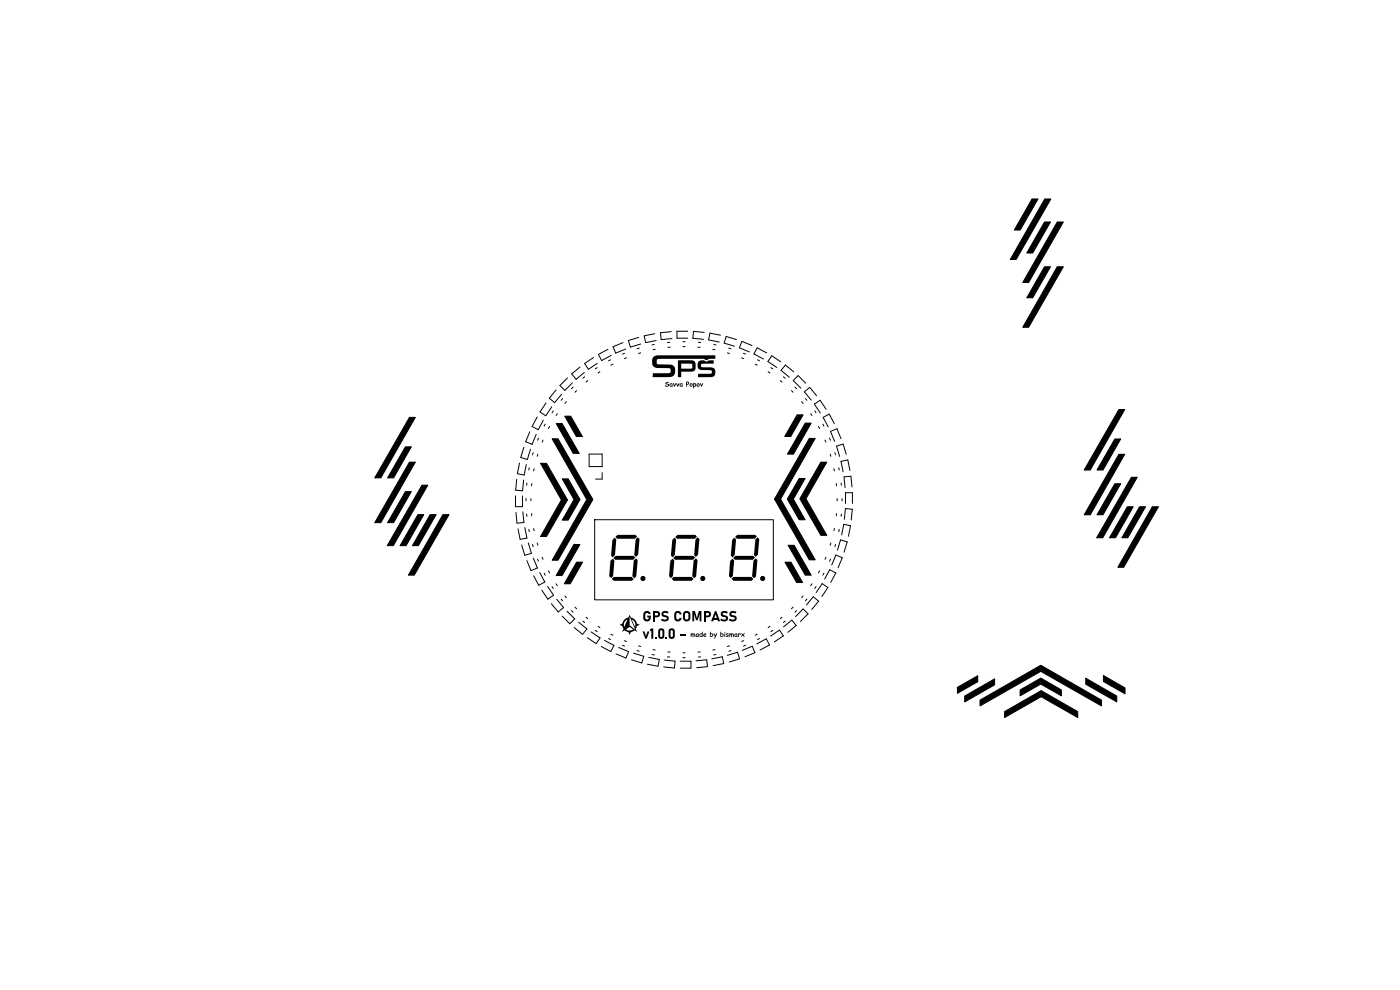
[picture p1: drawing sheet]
<svg xmlns="http://www.w3.org/2000/svg" width="297mm" height="210mm" viewBox="0 0 297 210" stroke-linecap="round" stroke-linejoin="round" font-family="sans-serif">
<g fill="#000" stroke="#000" stroke-width=".21">
<path d="M221.6 42.2h1.3l-7.3 12.8h-1.3zM218.9 42.2h1.3l-3.8 6.6h-1.2zM224.3 47.1h1.3l-7.4 12.8h-1.2zM221.6 47.1h1.3l-3.8 6.6h-1.3zM224.3 56.6h1.3l-7.4 12.8h-1.2zM221.6 56.6h1.3l-3.8 6.6h-1.3zM118 89.8h1.2l3.7 6.4h-1.3zM119.8 88.3h1.3l2.4 4.3h-1.2zM169.1 88h1.3l-2.6 4.6h-1.3zM170.8 89.8h1.3l-3.8 6.5h-1.3zM237.4 86.9h1.2l-7.3 12.8h-1.3zM236.5 93.1h1.3l-3.8 6.6h-1.3z"/>
<path d="M86.9 98h1.2l-7.3 12.9h-1.3zM86.9 88.5h1.2l-7.3 12.9h-1.3zM89.5 102.9h1.3l-7.4 12.8h-1.2zM86 94.8h1.3l-3.8 6.6h-1.3zM86 104.3h1.3l-3.8 6.6h-1.3zM88.7 109.2h1.2l-3.7 6.6h-1.3zM91.3 109.2h1.2l-3.8 6.6h-1.2zM119.1 106.1h1.3l-4.5 7.7h-1.2zM124.5 106h1.3l-7.4 12.8h-1.3zM114.7 98.3h1.2l4.5 7.7h-1.3zM121.8 106h1.2l-2.5 4.3h-1.2zM119.3 101.6h1.2l2.5 4.3h-1.3z"/>
<path d="M117.1 93.1h1.3l7.3 12.8h-1.2zM171.7 93h1.2l-7.3 12.8h-1.3zM169.5 101.5h1.3l-2.5 4.3h-1.3zM167.1 105.9h1.2l2.5 4.4h-1.3zM174.1 98h1.3l-4.4 7.8h-1.3zM164.3 105.9h1.3l7.3 12.9h-1.2zM169.7 105.8h1.3l4.4 7.8h-1.3zM237.4 96.4h1.2l-7.3 12.8h-1.3zM240 101.2h1.3l-7.4 12.9h-1.2zM236.5 102.6h1.3l-3.8 6.6h-1.3zM239.2 107.5h1.2l-3.7 6.6h-1.3zM241.8 107.5h1.2l-3.8 6.6h-1.2z"/>
<path d="M94 109.2h1.3l-7.4 12.8h-1.3zM121.8 115.5h1.2l-3.8 6.6h-1.2zM122.3 119.3h1.3l-2.6 4.5h-1.3zM166.5 119.3h1.3l2.5 4.3h-1.3zM167.2 115.7h1.3l3.6 6.3h-1.3zM244.5 107.5h1.2l-7.3 12.8h-1.3zM203.1 145.8l4.3-2.5v1.3l-4.3 2.5zM204.7 147.6l6.3-3.6v1.3l-6.3 3.6zM207.9 148.5l12.8-7.4v1.3l-12.8 7.4zM216.4 146.4l4.3-2.5v1.2l-4.3 2.5zM213.1 151l7.7-4.5v1.3l-7.7 4.4zM220.8 143.9l4.4 2.5v1.2l-4.4-2.5z"/>
<path d="M220.9 146.5l7.7 4.5v1.2l-7.7-4.4zM220.8 141.1l12.9 7.4v1.2l-12.9-7.3zM230.3 143.9l6.6 3.7v1.3l-6.6-3.8zM234.1 143.3l4.6 2.6v1.3l-4.6-2.6z"/>
</g>
<g fill="#000">
<path d="M143.8 76.4h1.9a1.58 1.58 0 0 1 1.8 .6l.1 .3a1.1 1.1 0 0 1-.8 1.5h-2.3v1.2h-.7v-2.3h.7v.5h2.1a.62 .62 0 0 0 .3-.9 .62 .62 0 0 0-.9-.2h-1.5v.6h-.7zM148.2 76.7l.7-.3h.4l.6 .3 .3-.1a1.28 1.28 0 0 1 1.2-.2v.7h-1.8a.53 .53 0 0 0-.7 0 .53 .53 0 0 0-.2 .7l.2 .1h.9a1.87 1.87 0 0 1 1.9 .6 1.11 1.11 0 0 1-.2 1.2 1.11 1.11 0 0 1-1.2 .3h-2.2v-.7h2.7a.45 .45 0 0 0 .2-.6 .45 .45 0 0 0-.7-.2h-1.1a1.05 1.05 0 0 1-1.1-.4 1.05 1.05 0 0 1 0-1.2zM138.6 75.7l1-.3h12.2v.7h-1.4a.7 .7 0 0 1-1.1 0h-8a2.66 2.66 0 0 0-1.9 .2l-.1 .1a.68 .68 0 0 0 .2 .9h2.4a1.25 1.25 0 0 1 1.2 .5 1.25 1.25 0 0 1 .1 1.4 1.77 1.77 0 0 1-2.1 .8h-2.6v-.8h2.1a1.79 1.79 0 0 0 1.7-.3 .61 .61 0 0 0-.1-.7 .61 .61 0 0 0-.8-.1h-.3a3.2 3.2 0 0 1-2.5-.5l-.3-1zM141.2 81.2l.4-.2 .3 .1-.1 .1a.22 .22 0 0 0-.2-.1 .22 .22 0 0 0-.2 .3h.2a.35 .35 0 0 1 .3 .5 .35 .35 0 0 1-.5 .1l-.3-.1v-.2a.3 .3 0 0 0 .3 .2 .3 .3 0 0 0 .3-.3l-.5-.1zM142.1 81.4a.34 .34 0 0 1 .5-.1 .34 .34 0 0 1 .1 .5 .3 .3 0 0 1-.3 .3 .3 .3 0 0 1-.3-.1l-.1-.3 .5 .1v-.3l-.5 .2zM142.8 81.3h.1l.2 .4 .2-.4h.1l-.3 .7zM143.5 81.3h.1l.2 .4 .2-.4h.1l-.3 .7zM144.3 81.4a.34 .34 0 0 1 .5-.1 .34 .34 0 0 1 0 .5 .3 .3 0 0 1-.2 .3 .3 .3 0 0 1-.4-.1v-.3l.4 .1v-.3l-.4 .2zM145.6 81a.37 .37 0 0 1 .6 .2 .37 .37 0 0 1-.5 .4l-.1 .4v-.6h.1a.18 .18 0 0 0 .3 .1 .18 .18 0 0 0 0-.3 .18 .18 0 0 0-.2 0l-.1 .2h-.1zM146.4 81.4a.34 .34 0 0 1 .5 .1 .34 .34 0 0 1-.2 .5 .34 .34 0 0 1-.4-.3l.2 .1a.16 .16 0 0 0 .2 0 .16 .16 0 0 0 0-.2 .16 .16 0 0 0-.2 .1h-.2zM147.1 81.3h.1a.36 .36 0 0 1 .5 .4 .36 .36 0 0 1-.5 .3l-.1 .4v-.8h.1v.2a.18 .18 0 0 0 .3 0 .18 .18 0 0 0 0-.2 .18 .18 0 0 0-.3 0h-.1zM147.9 81.4a.34 .34 0 0 1 .5 .1 .34 .34 0 0 1-.2 .5 .34 .34 0 0 1-.4-.3l.2 .1a.16 .16 0 0 0 .2 0 .16 .16 0 0 0 0-.2 .16 .16 0 0 0-.2 .1h-.2z"/>
<path d="M148.5 81.3h.1l.2 .4 .2-.4h.2l-.3 .7zM129.5 119l.5-.5 .3 .4-.2 2.4a1.39 1.39 0 0 1-.4 1.3l-.5-.4zM129.9 114.5l.5-.4a1.6 1.6 0 0 1 .2 1.6l-.1 1.3a1.42 1.42 0 0 1-.5 1.2l-.4-.3zM130.1 118.4l.5-.5h3.8l.4 .4-.5 .4h-3.8zM130.6 113.9l.4-.4h3.8l.4 .3-.5 .5h-3.8zM134.7 118.7l.2-.3a1.23 1.23 0 0 1 .3 1.5l-.1 1.5a1.28 1.28 0 0 1-.5 1.3l-.4-.5 .2-3.3zM135.3 114a1.47 1.47 0 0 1 .3 1.6l-.2 2.1-.5 .4a.8 .8 0 0 1-.3-1.1l.2-2.6zM142.2 119l.5-.5 .3 .4-.2 2.4a1.39 1.39 0 0 1-.4 1.3l-.5-.4zM142.6 114.5l.5-.4a1.6 1.6 0 0 1 .2 1.6l-.1 1.3a1.42 1.42 0 0 1-.5 1.2l-.4-.3zM142.8 118.4l.5-.5h3.8l.4 .4-.5 .4h-3.8zM143.3 113.9l.4-.4h3.8l.4 .3-.5 .5h-3.8zM147.4 118.7l.2-.3a1.23 1.23 0 0 1 .3 1.5l-.1 1.5a1.28 1.28 0 0 1-.5 1.3l-.4-.5 .2-3.3z"/>
<path d="M148 114a1.47 1.47 0 0 1 .3 1.6l-.2 2.1-.5 .4a.8 .8 0 0 1-.3-1.1l.2-2.6zM154.9 119l.5-.5 .3 .4-.2 2.4a1.39 1.39 0 0 1-.4 1.3l-.5-.4zM155.3 114.5l.5-.4a1.6 1.6 0 0 1 .2 1.6l-.1 1.3a1.42 1.42 0 0 1-.5 1.2l-.4-.3zM155.5 118.4l.5-.5h3.8l.4 .4-.5 .4h-3.8zM156 113.9l.4-.4h3.8l.4 .3-.5 .5h-3.8zM160.1 118.7l.2-.3a1.23 1.23 0 0 1 .3 1.5l-.1 1.5a1.28 1.28 0 0 1-.5 1.3l-.4-.5 .2-3.3zM160.7 114a1.47 1.47 0 0 1 .3 1.6l-.2 2.1-.5 .4a.8 .8 0 0 1-.3-1.1l.2-2.6zM132.5 131.4l.8-.4 .3-.6 .2 .6a1.58 1.58 0 0 1 1.3 1.3l.6 .2-.6 .3-.2 .6 .3 .7-.6-.4-.8 .4-.2 .6-.3-.6-.2-.1a.56 .56 0 0 0-.9-.1l-.2 .2 .2-.6 .7 .1a1.18 1.18 0 0 0 1.4-.1l-.4-.3a.45 .45 0 0 0-.4-.2 .45 .45 0 0 0-.4 .3l-.3 .2h-.6l-.2-.7-.6-.3h.9l.1 .5 .2-.4h1l1.1 1-.9-2.2h.2l.7 1.6v-1a.95 .95 0 0 0-.9-.6l-.2-.6v1.8h-1l.5-1.2a1.23 1.23 0 0 0-.8 1.1h-.9h.1a.79 .79 0 0 0 .8-.8zM129.8 122.8l.4-.4h3.8l.4 .4-.4 .4h-3.8zM136.3 133.9h.4l.3 1 .4-1h.4l-.6 1.6h-.3zM136.7 129.8a.81 .81 0 0 1 1.3 .4h-.4a.37 .37 0 0 0-.4-.2 .37 .37 0 0 0-.3 .4v.7a.37 .37 0 0 0 .4 .3 .37 .37 0 0 0 .3-.4h-.3v-.4h.8a.95 .95 0 0 1-.5 1.2 .79 .79 0 0 1-1.1-.7v-.8zM137.9 133.5l.7-.2v2.2h-.4v-1.7l-.3 .1z"/>
<path d="M138.7 129.6h.6a.67 .67 0 0 1 .7 .7 .67 .67 0 0 1-.7 .7h-.6v-.4l.7-.1 .2-.2-.2-.3h-.7zM139 135.1h.4v.4h-.4zM139.8 133.5a.67 .67 0 0 1 .7-.2 .67 .67 0 0 1 .4 .6v1a.65 .65 0 0 1-.6 .6 .65 .65 0 0 1-.7-.6v-.9h.4v.8a.25 .25 0 0 0 .3 .3 .25 .25 0 0 0 .2-.3v-.8a.25 .25 0 0 0-.2-.3 .25 .25 0 0 0-.3 .3h-.4zM140.5 129.8a1.15 1.15 0 0 1 1.3 0l-.1 .4-.3-.2a.37 .37 0 0 0-.4 0 .37 .37 0 0 0-.2 .3l.2 .2a.74 .74 0 0 1 .9 .8 .74 .74 0 0 1-1.2 .5l-.5-.2 .2-.4a.63 .63 0 0 0 1.1 0l-.2-.2a.71 .71 0 0 1-.9-.3 .71 .71 0 0 1 .1-.9zM141.2 135.1h.4v.4h-.4zM142 133.5a.67 .67 0 0 1 .7-.2 .67 .67 0 0 1 .5 .6v1a.65 .65 0 0 1-.7 .6 .65 .65 0 0 1-.7-.6v-.9h.5v.8a.25 .25 0 0 0 .2 .3 .25 .25 0 0 0 .2-.3v-.8a.25 .25 0 0 0-.2-.3 .25 .25 0 0 0-.2 .3h-.5zM143.3 129.8a.81 .81 0 0 1 1.3 .6h-.4a.36 .36 0 0 0-.4-.4 .36 .36 0 0 0-.3 .4v.6a.36 .36 0 0 0 .3 .4 .36 .36 0 0 0 .4-.3h.4a.79 .79 0 0 1-.8 .7 .79 .79 0 0 1-.8-.8v-.8zM144.4 134.5h1.1v.4h-1.1zM145.1 129.8a.81 .81 0 0 1 .9-.1 .81 .81 0 0 1 .5 .7v.6a.8 .8 0 0 1-.8 .8 .8 .8 0 0 1-.8-.8v-.6h.4v.6a.37 .37 0 0 0 .4 .4 .37 .37 0 0 0 .3-.4v-.6a.37 .37 0 0 0-.3-.4 .37 .37 0 0 0-.4 .4h-.4zM146.6 134.3l.1 .2 .7-.1 .1 .7h-.2l-.1-.6-.1 .1v.5h-.2v-.6l-.2 .6h-.1zM142.5 122.8l.4-.4h3.8l.4 .4-.4 .4h-3.8zM146.9 129.6h.5l.4 1.5 .5-1.5h.5v2.2h-.4v-1.7l-.4 1.5h-.3l-.4-1.5v1.7h-.4z"/>
<path d="M147.7 134.5a.34 .34 0 0 1 .5-.1 .34 .34 0 0 1 0 .5 .3 .3 0 0 1-.2 .3 .3 .3 0 0 1-.3-.2l-.1-.2 .5 .1-.1-.4-.4 .3zM148.5 134.5l.4-.1v-.4h.2v.9a.37 .37 0 0 1-.4 .2 .37 .37 0 0 1-.3-.4l.3 .2 .2-.1-.1-.3-.4 .2zM149.5 129.6h.7a.67 .67 0 0 1 .6 .7 .67 .67 0 0 1-.6 .7h-.7v-.4l.7-.1 .2-.2-.2-.3h-.7zM149.3 134.4a.25 .25 0 0 1 .4-.1 .25 .25 0 0 1-.1 .5l-.2 .1h.4a.31 .31 0 0 1-.3 .3 .31 .31 0 0 1-.3-.4v-.1l.5-.2-.5 .2zM150.6 134h.2v.4a.37 .37 0 0 1 .5 .2 .37 .37 0 0 1-.2 .5 .37 .37 0 0 1-.5-.2v-.3h.2v.3a.21 .21 0 0 0 .3 0 .21 .21 0 0 0 0-.3 .21 .21 0 0 0-.3 0h-.2zM151.7 129.6h.2l.9 2.2h-.5l-.5-1.5-.5 1.5h-.5zM151.3 131.1h1.1v.4h-1.1zM151.4 134.4l.4 .4 .2-.4h.1l-.5 1.1-.1-.1 .2-.4zM152.9 134h.1v.4a.37 .37 0 0 1 .5 .2 .37 .37 0 0 1-.2 .5 .37 .37 0 0 1-.5-.2v-.3h.2v.3a.21 .21 0 0 0 .3 0 .21 .21 0 0 0 0-.3 .21 .21 0 0 0-.3 0h-.2zM153.1 129.8a1.15 1.15 0 0 1 1.3 0l-.2 .4-.2-.2a.37 .37 0 0 0-.5 0 .37 .37 0 0 0-.2 .3l.2 .2a.74 .74 0 0 1 .9 .8 .74 .74 0 0 1-1.1 .5l-.5-.2 .2-.4a.63 .63 0 0 0 1 0l-.2-.2a.71 .71 0 0 1-.8-.3 .71 .71 0 0 1 .1-.9zM153.7 134.4h.2l-.1 .7zM154.1 134.4h.5l-.1 .2h-.2a.29 .29 0 0 1 .3 .2 .29 .29 0 0 1-.2 .4 .29 .29 0 0 1-.4-.2l.4-.1-.3-.3z"/>
<path d="M154.8 134.3l.1 .2 .7-.1 .1 .7h-.2l-.1-.6-.1 .1v.5h-.2v-.6l-.2 .6h-.2zM154.9 129.8a1.15 1.15 0 0 1 1.3 0l-.1 .4-.3-.2a.37 .37 0 0 0-.4 0 .37 .37 0 0 0-.2 .3l.2 .2a.74 .74 0 0 1 .9 .8 .74 .74 0 0 1-1.2 .5l-.5-.2 .2-.4a.63 .63 0 0 0 1.1 0l-.2-.2a.71 .71 0 0 1-.9-.3 .71 .71 0 0 1 .1-.9zM155.9 134.5a.34 .34 0 0 1 .5-.1 .34 .34 0 0 1 0 .5 .3 .3 0 0 1-.2 .3 .3 .3 0 0 1-.3-.2l-.1-.2 .4 .1v-.4l-.4 .3zM156.6 134.4h.2a.2 .2 0 0 1 .3-.1 .21 .21 0 0 1-.1 .4v-.2l-.2 .1-.1 .5h-.1zM157.3 134.4l.3 .2 .4-.3-.3 .4 .3 .3-.2 .1-.2-.3-.3 .3-.1-.2a.29 .29 0 0 0 .2-.2 .29 .29 0 0 0-.1-.3zM155.2 122.8l.4-.4h3.8l.4 .4-.4 .4h-3.8z"/>
<circle cx="136.4" cy="122.7" r=".55"/>
<circle cx="149.1" cy="122.7" r=".55"/>
<circle cx="153.8" cy="134.1" r=".1"/>
<circle cx="161.8" cy="122.7" r=".55"/>
</g>
<path d="M138.7 129.6v2.2M149.5 129.6v2.2" fill="none" stroke="#000" stroke-width=".41"/>
<g fill="none" stroke="#000" stroke-width=".21">
<path d="M123 77.9l-1.7 1.4 .9 1.2 1.8-1.5M124 79.9l-.3 .3M125.9 75.8l-1.9 1.3 .8 1.2 1.9-1.2M126.7 78l-.4 .3M127.3 78.9l-.4 .2M129 74.1l-2.1 1.1 .7 1.3 2.1-1.1M129.5 76.3l-.4 .2M130 77.2l-.4 .3M132.2 72.7l-2.1 .9 .5 1.3 2.1-.9M132.5 74.9l-.4 .2M132.9 75.9l-.4 .2M135.5 71.6l-2.2 .6 .4 1.4 2.2-.6"/>
<path d="M135.6 73.8l-.4 .2M135.9 74.8l-.4 .2M138.8 73.1l-.5 .1M138.9 70.8l-2.2 .4 .3 1.5 2.2-.5M139 74.1l-.5 .1M142.1 72.6l-.5 .1M142.2 73.7h-.5M142.4 70.4l-2.3 .2 .2 1.4 2.2-.2M144.9 72.5h.4M144.9 73.5h.4M145.9 70.3h-2.3v1.4h2.3M148.1 73.7h.4"/>
<path d="M148.2 72.6l.4 .1M149.4 70.5l-2.3-.2-.1 1.5 2.3 .2M151.2 74.1l.5 .1M151.4 73.1l.5 .1M152.9 71.1l-2.3-.4-.3 1.4 2.3 .4M154.3 74.8l.5 .2M154.6 73.8l.5 .2M156.2 72l-2.1-.6-.5 1.4 2.2 .6M157.3 75.9l.5 .2M157.7 74.9l.5 .2M159.5 73.3l-2.1-.9-.6 1.4 2.2 .8M160.2 77.2l.4 .3"/>
<path d="M160.7 76.3l.4 .2M162.7 74.9l-2.1-1.1-.7 1.3 2.1 1.1M163 78.9l.4 .2M163.5 78l.4 .3M165.6 76.7l-1.9-1.2-.8 1.2 1.9 1.3M166.2 79.9l.4 .3M168.4 78.9l-1.8-1.5-.9 1.2 1.8 1.4M110.2 98.2l-.4 2.3 1.4 .3 .4-2.3M111.1 94.9l-.6 2.1 1.4 .5 .6-2.2M112.3 99.2l-.1 .5M112.4 91.6l-.9 2.1 1.4 .6 .8-2.2M113.1 96l-.1 .5"/>
<path d="M113.3 99.4l-.1 .5M114 88.4l-1.1 2.1 1.3 .7 1.1-2.1M114.1 96.3l-.1 .5M114.2 92.9l-.2 .5M115.2 93.3l-.2 .5M115.7 90l-.3 .4M115.8 85.5l-1.2 1.9 1.2 .8 1.3-1.9M116.6 90.5l-.2 .4M117.4 87.2l-.3 .4M118 82.7l-1.5 1.8 1.2 .9 1.4-1.8M118.2 87.8l-.2 .4M119.3 84.5l-.3 .4"/>
<path d="M120.2 85.2l-.3 .4M120.4 80.2l-1.6 1.6 1 1 1.6-1.6M121.6 82.1l-.4 .4M122.3 82.9l-.3 .3M124.7 80.7l-.4 .3M125 96.3h2.7v2.7h-2.7zM165.5 80.7l.4 .3M167.9 82.9l.3 .3M168.6 82.1l.4 .4M170.1 85.2l.3 .4M170.9 84.5l.3 .4M170.9 81.3l-1.6-1.6-1 1 1.6 1.6"/>
<path d="M172 87.8l.2 .4M172.9 87.2l.2 .4M173.2 83.9l-1.4-1.7-1.2 .9 1.5 1.8M173.6 90.5l.3 .4M174.6 90l.2 .4M175 93.3l.2 .5M175.3 86.8l-1.3-1.9-1.2 .8 1.2 1.9M176 92.9l.2 .5M176.1 96.3l.2 .5M176.9 99.4l.1 .5M177 89.9l-1.1-2.1-1.3 .7 1.1 2.1M177.1 96l.2 .5"/>
<path d="M177.9 99.2l.1 .5M178.4 93.1l-.9-2.1-1.3 .5 .9 2.1M179.5 96.4l-.6-2.2-1.4 .4 .6 2.2M180.3 99.8l-.4-2.2-1.5 .3 .5 2.2M109.4 105.2v2.3h1.4v-2.3M109.6 101.7l-.2 2.3 1.5 .1 .2-2.3M110.9 108.6l.2 2.2-1.4 .2-.2-2.3M111.3 111.9l.5 2.2-1.5 .3-.4-2.2M111.6 105.8v.4M111.7 109l.1 .5M111.8 102.5l-.1 .4M112.1 115.2l.6 2.2-1.4 .4-.6-2.2"/>
<path d="M112.2 112.3l.1 .5M112.6 105.8v.4M112.8 108.9v.5M112.8 102.6v.4M113 115.5l.1 .5M113.1 118.4l.9 2.1-1.3 .5-.9-2.1M113.2 112.1l.1 .5M114 115.2l.1 .5M114 118.6l.2 .4M115 118.2l.2 .4M126.2 110.2h37.9v17h-37.9zM127.7 100.2v1.4h-1.3"/>
<path d="M175.2 118.2l-.2 .4M176.2 118.6l-.2 .4M176.3 115.2l-.2 .5M176.5 119.9l.8-2.2 1.4 .6-.9 2.1M177 112.1l-.1 .5M177.3 115.5l-.2 .5M177.4 102.6l.1 .4M177.5 108.9l-.1 .5M177.6 105.8v.4M177.7 116.7l.6-2.2 1.4 .5-.6 2.1M178 112.3l-.1 .5M178.4 102.5l.1 .4"/>
<path d="M178.5 109l-.1 .5M178.6 113.5l.4-2.3 1.4 .3-.4 2.3M178.6 105.8v.4M179.1 110.2l.2-2.3 1.5 .1-.2 2.3M179.4 106.8v-2.3h1.4v2.3M180.7 103.3l-.2-2.3-1.4 .2 .2 2.2M114.5 121.4l1.1 2.1-1.3 .7-1.1-2.1M115.4 121.6l.3 .4M116.2 124.4l1.2 1.9-1.2 .8-1.3-1.9M116.4 121.1l.2 .4M117.1 124.4l.3 .4M118 123.8l.2 .4"/>
<path d="M118.1 127.1l1.5 1.8-1.2 .9-1.4-1.7M119 127.1l.3 .3M119.9 126.4l.3 .4M120.3 129.7l1.6 1.6-1 1-1.6-1.6M121.2 129.5l.4 .4M122 128.8l.3 .3M122.7 132l1.8 1.4-.9 1.2-1.8-1.5M123.7 131.8l.3 .3M124.3 131l.4 .3M125.4 134l1.9 1.3-.8 1.2-1.9-1.2M126.3 133.7l.4 .3M126.9 132.9l.4 .2"/>
<path d="M128.2 135.8l2.1 1.1-.7 1.3-2.1-1.1M129.1 135.4l.4 .3M129.6 134.5l.4 .3M131.2 137.4l2.2 .8-.6 1.4-2.1-.9M132.1 136.9l.4 .2M132.5 135.9l.4 .2M134.4 138.6l2.2 .6-.5 1.4-2.1-.6M135.2 138l.4 .1M135.5 137l.4 .1M137.6 139.5l2.3 .4-.3 1.4-2.3-.4M138.3 138.8l.5 .1M138.5 137.8l.5 .1"/>
<path d="M141.6 139.3l.5 .1M141.7 138.3h.5M144.9 138.5h.4M144.9 139.5h.4M148.5 138.3h-.4M148.6 139.3l-.4 .1M151 139.8l2.2-.5 .3 1.5-2.2 .4M151.7 137.8l-.5 .1M151.9 138.8l-.5 .1M154.3 139l2.2-.6 .4 1.4-2.2 .6M154.8 137l-.5 .1M155.1 138l-.5 .1"/>
<path d="M157.5 138l2.1-.9 .5 1.3-2.1 .9M157.8 135.9l-.5 .2M158.2 136.9l-.5 .2M160.5 136.6l2.1-1.1 .7 1.3-2.1 1.1M160.6 134.5l-.4 .3M161.1 135.4l-.4 .3M163.4 132.9l-.4 .2M163.5 134.9l1.9-1.2 .8 1.2-1.9 1.3M163.9 133.7l-.4 .3M165.9 131l-.4 .3M166.2 133l1.8-1.5 .9 1.2-1.7 1.4M166.6 131.8l-.4 .3"/>
<path d="M168.2 128.8l-.3 .3M168.8 130.8l1.6-1.6 1 1-1.6 1.6M169 129.5l-.4 .4M170.4 126.4l-.3 .4M171.1 128.4l1.4-1.8 1.2 .9-1.5 1.8M171.2 127.1l-.3 .3M172.2 123.8l-.2 .4M173.1 124.4l-.2 .4M173.1 125.7l1.3-1.9 1.2 .8-1.2 1.9M173.9 121.1l-.3 .4M174.8 121.6l-.2 .4M174.9 122.9l1.1-2.1 1.3 .7-1.1 2.1"/>
<path d="M140.9 140l2.3 .2-.1 1.5-2.3-.2M144.3 140.3h2.3v1.4h-2.3M147.7 140.2l2.2-.2 .2 1.4-2.3 .2"/>
</g>
</svg>
